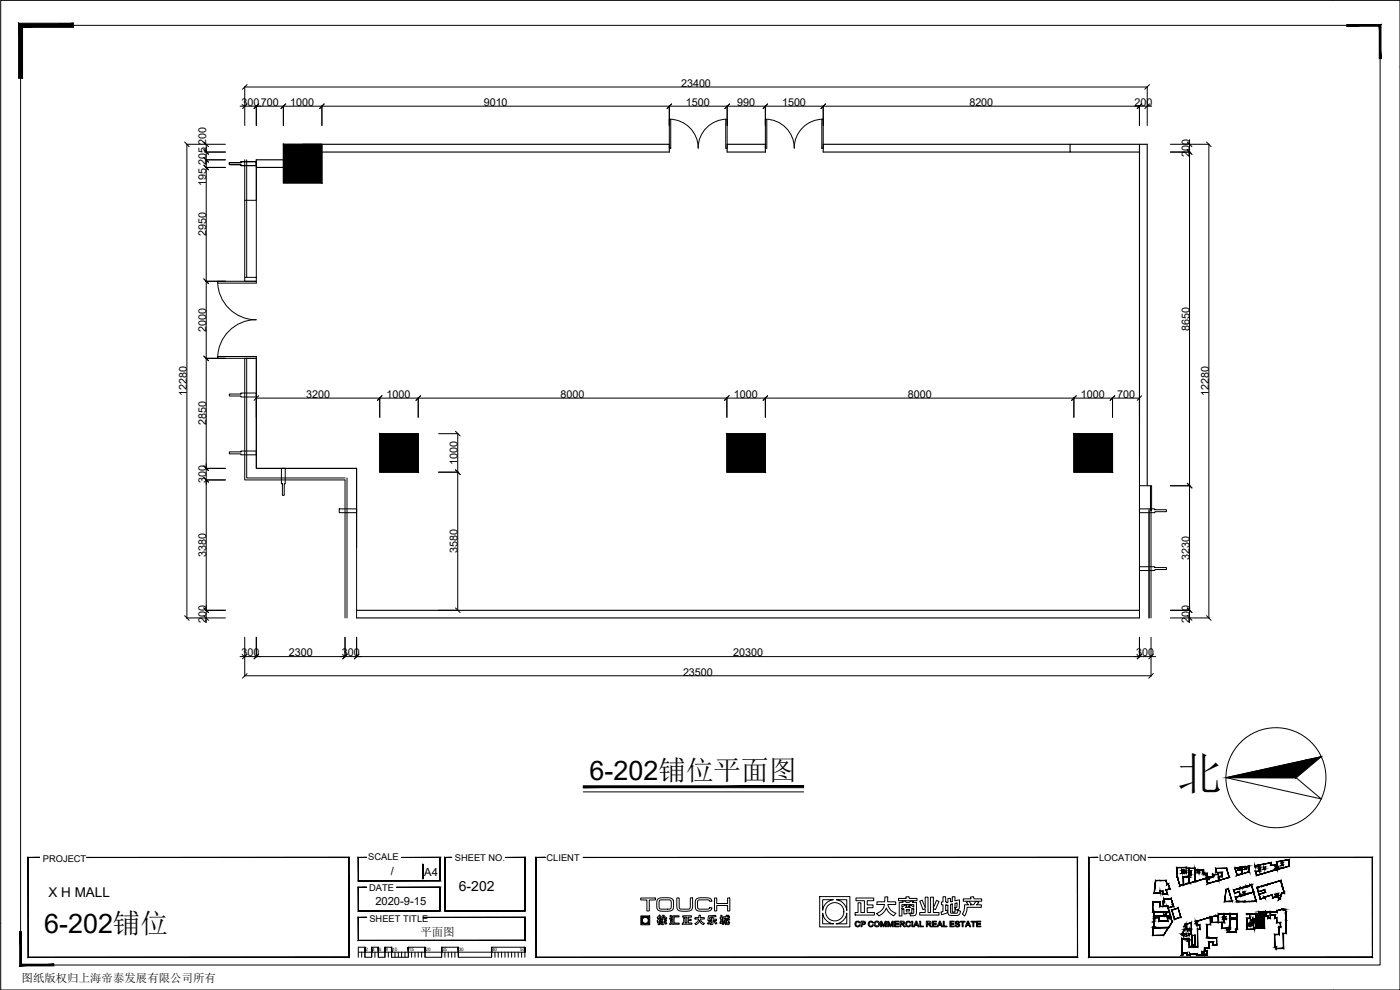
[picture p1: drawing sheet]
<svg xmlns="http://www.w3.org/2000/svg" width="420mm" height="297mm" viewBox="0 0 420 297" stroke-linecap="round" stroke-linejoin="round" font-family="sans-serif">
<defs><g id="words">
<text font-size="13.7" x="353.2" y="236.9">北</text>
<g font-size="8.1">
<text x="177" y="234">6-202铺位平面图</text>
<text x="13.3" y="279.8">6-202铺位</text>
</g>
<text font-size="4.2" x="137.7" y="267.3">6-202</text>
<text font-size="4" x="14.6" y="269.1">X H MALL</text>
<g font-size="3.4">
<text x="117.3" y="262.7">/</text>
<text x="127.3" y="262.7">A4</text>
<text x="112.6" y="271.6">2020-9-15</text>
<text x="126.2" y="280.7">平面图</text>
<text x="6.5" y="294.8">图纸版权归上海帝泰发展有限公司所有</text>
</g>
<g font-size="3.2">
<text x="204.4" y="26">23400</text>
<text x="72.5" y="31.8">300700</text>
<text x="87.1" y="31.8">1000</text>
<text x="145.2" y="31.8">9010</text>
<text x="205.9" y="31.8">1500</text>
<text x="221.3" y="31.8">990</text>
<text x="234.7" y="31.8">1500</text>
<text x="290.9" y="31.8">8200</text>
<text x="340.4" y="31.8">200</text>
<text x="61.8" y="43.4" transform="rotate(-90 61.8 43.4)">200</text>
<text x="357" y="47.1" transform="rotate(-90 357 47.1)">200</text>
<text x="61.8" y="49.5" transform="rotate(-90 61.8 49.5)">205</text>
<text x="61.8" y="55.7" transform="rotate(-90 61.8 55.7)">195</text>
<text x="61.8" y="70.9" transform="rotate(-90 61.8 70.9)">2950</text>
<text x="61.8" y="99.5" transform="rotate(-90 61.8 99.5)">2000</text>
<text x="357" y="99.3" transform="rotate(-90 357 99.3)">8650</text>
<text x="56" y="118.9" transform="rotate(-90 56 118.9)">12280</text>
<text x="91.9" y="119.4">3200</text>
<text x="116" y="119.4">1000</text>
<text x="168.2" y="119.4">8000</text>
<text x="220.2" y="119.4">1000</text>
<text x="272.4" y="119.4">8000</text>
<text x="324.4" y="119.4">1000</text>
<text x="335.2" y="119.4">700</text>
<text x="362.8" y="118.9" transform="rotate(-90 362.8 118.9)">12280</text>
<text x="61.8" y="127.6" transform="rotate(-90 61.8 127.6)">2850</text>
<text x="137.3" y="139.6" transform="rotate(-90 137.3 139.6)">1000</text>
<text x="61.8" y="144.9" transform="rotate(-90 61.8 144.9)">300</text>
<text x="61.8" y="167.1" transform="rotate(-90 61.8 167.1)">3380</text>
<text x="137.3" y="166" transform="rotate(-90 137.3 166)">3580</text>
<text x="357" y="168" transform="rotate(-90 357 168)">3230</text>
<text x="61.8" y="186.9" transform="rotate(-90 61.8 186.9)">200</text>
<text x="357" y="186.9" transform="rotate(-90 357 186.9)">200</text>
<text x="72.5" y="196.9">300</text>
<text x="86.7" y="196.9">2300</text>
<text x="102.6" y="196.9">300</text>
<text x="220" y="196.9">20300</text>
<text x="341" y="196.9">300</text>
<text x="205" y="202.7">23500</text>
</g>
<g font-size="2.8">
<text x="12.9" y="258.6">PROJECT</text>
<text x="110.5" y="258.1">SCALE</text>
<text x="136.5" y="258.4">SHEET NO.</text>
<text x="164" y="258.3">CLIENT</text>
<text x="329.9" y="258.3">LOCATION</text>
<text x="110.8" y="267.3">DATE</text>
<text x="110.9" y="276.6">SHEET TITLE</text>
</g>
<g font-size="1.4">
<text x="109.7" y="285.4">2</text>
<text x="111.7" y="285.4">4</text>
<text x="113.7" y="285.4">6</text>
<text x="115.7" y="285.4">8</text>
<text x="117.7" y="285.4">10</text>
<text x="122.7" y="285.4">15</text>
<text x="127.7" y="285.4">20</text>
<text x="132.7" y="285.4">25</text>
<text x="137.7" y="285.4">30</text>
<text x="147.7" y="285.4">40</text>
<text x="156.1" y="285.5">50</text>
</g>
</g></defs>
<!-- layer: 0 -->
<g fill="none" stroke="#000" stroke-width=".3">
<path d="M.2 .1h420v296.9h-420zM6.2 7.6h408v281.9h-408zM74.2 31.2l-1.4 1.4M74.2 25.4l-1.4 1.4M77.6 31.2l-1.4 1.4M85.7 31.2l-1.4 1.4M97.3 31.2l-1.4 1.4M201.5 31.2l-1.3 1.4M218.9 31.2l-1.3 1.4M230.4 31.2l-1.4 1.4M247.7 31.2l-1.3 1.4M342.6 31.2l-1.3 1.4"/>
<path d="M345 31.2l-1.4 1.4M345 25.4l-1.4 1.4M55.4 42.6l1.4 1.4M61.2 42.6l1.4 1.4M61.2 44.9l1.4 1.4M61.2 47.3l1.4 1.4M61.2 49.6l1.4 1.4M356.3 42.6l1.4 1.4M356.3 44.9l1.4 1.4M362.1 42.6l1.4 1.4M61.2 83.7l1.4 1.4M61.2 106.8l1.4 1.4"/>
<path d="M77.6 118.7l-1.4 1.4M114.6 118.7l-1.3 1.4M126.2 118.7l-1.4 1.4M218.8 118.7l-1.4 1.4M230.4 118.7l-1.4 1.4M323 118.7l-1.4 1.4M334.6 118.7l-1.4 1.4M342.6 118.7l-1.3 1.4M61.2 139.8l1.4 1.4M136.7 129.4l1.4 1.4M61.2 143.3l1.4 1.4M136.7 141l1.4 1.4"/>
<path d="M356.3 145l1.4 1.4M55.4 184.7l1.4 1.4M61.2 182.4l1.4 1.4M61.2 184.7l1.4 1.4M74.2 196.3l-1.4 1.4M77.6 196.3l-1.4 1.4M104.2 196.3l-1.3 1.4M107.7 196.3l-1.4 1.4M136.7 182.4l1.4 1.4M342.6 196.3l-1.3 1.4M346.1 196.3l-1.3 1.4M356.3 182.4l1.4 1.4"/>
<path d="M356.3 184.7l1.4 1.4M362.1 184.7l1.4 1.4M74.2 202.1l-1.4 1.4M346.1 202.1l-1.3 1.4M175 237.6h66.2M368 233.3l21 .1 7.5 6.3zM396.6 227l-28.6 6.3M374.4 260h.1M346.8 264.7h.1M350.8 266.7l.1 .1M351.9 271.9l.1 .1M353.4 262.9l-.1 .1"/>
<path d="M354.4 265.6l-.1 .2M354.8 261.3v.1M355.9 277.4h-.1M356.9 263.1h.1M358.5 264.4l.1 .1M358.7 261l-.1 .1M361.9 263.5l.1 .1M362.4 264.7l-.1 .2M362.7 265l-.1 .1M364.9 274.7h.1M365.7 263h.1M368.6 263.3h.2"/>
<path d="M369.2 270.4l.1 .1M370.6 260.4h.1M370.8 269.4h.2M371.2 275.7l.1 .2M371.2 270.1l-.1 .1M371.5 262.5l-.1 .1M371.6 270.5h-.2M373 270.5h.1M373.4 270.5h-.1M374.3 274.3l.1 .1M374.4 275.5l-.1 .1M374.9 270.5h.1"/>
<path d="M375.8 265.9l-.1 .1M375.8 270.4l.1 .1M376.6 260.1h.1M376.9 270.1l.1 .1M377 274.2h.1M377.3 266.3l.1 .1M377.5 266.2h.1M378.3 269.5l-.1 .1M379.1 265.7l-.1 .1M379.2 265.7l.1 .1M379.9 273.8l.2 .1M380.7 265.2v.2"/>
<path d="M380.9 265.2l.1 .1M384.4 264.7l.2 .1M384.6 264.9l-.1 .1M384.9 266.1l.1 .1M384.9 267.9h.2M385 266.3l-.1 .1M385.1 260.3l-.1 .2M385.2 267.5l.2 .1M107.5 285.7h50v1.5M108.5 285.7v1.5M109.5 285.7v1.5M111.5 285.7v1.5"/>
<path d="M112.5 285.7v1.5M113.5 285.7v1.5M115.5 285.7v1.5M116.5 285.7v1.5M117.5 285.7v1.5M118.5 285.7v1.5M119.5 285.7v1.5M120.5 285.7v1.5M121.5 285.7v1.5M122.6 285.7v1.5M123.5 285.7v1.5M124.5 285.7v1.5"/>
<path d="M125.5 285.7v1.5M126.5 285.7v1.5M127.6 285.7v1.5M132.5 285.7v1.5M133.5 285.7v1.5M134.5 285.7v1.5M135.6 285.7v1.5M136.5 285.7v1.5M137.5 285.7v1.5M147.5 285.7v1.5M148.5 285.7v1.5M149.5 285.7v1.5"/>
<path d="M150.5 285.7v1.5M151.6 285.7v1.5M152.5 285.7v1.5M153.5 285.7v1.5M154.5 285.7v1.5M155.5 285.7v1.5M156.5 285.7v1.5M157.5 284.2h-10v3h-10v-3h-5v3h-4.9v-3h-5v3h-5.1v-3h-2v3h-2v-3h-2v3h-2v-3h-2v3"/>
<circle cx="382.9" cy="233.3" r="15"/>
</g>
<g fill="#000" stroke="#000" stroke-width=".3">
<path d="M355.5 278.9l.2-.1zM355.8 277.4h.1zM361.1 262.1l.2-.1zM374.2 274.4h.2zM376.9 274.2l.1-.1zM377.7 273.6h1.7z"/>
<path d="M413.9 7.9v9.7h.5zM413.9 7.9l.5-.5v10.2zM404.2 7.9h9.7l.5-.5zM404.2 7.4h10.2l-10.2 .5z"/>
<path d="M5.6 7v16.5h1.2zM5.6 7l1.2 1.2v15.3zM5.6 7l1.2 1.2 15.3-1.2zM6.8 8.2l15.3-1.2v1.2z"/>
<path d="M175 235.8v.5l66.2-.5zM175 236.3l66.2-.5v.5z"/>
<path d="M368 233.3l23.8-5.2-2.8 5.3zM391.8 228.1l-2.8 5.3 7.6-6.4z"/>
<path d="M26.1 257.2h78.6zM26.1 257.3l78.6-.1zM104.7 257.2v30.1zM104.6 257.3l.1 30zM8.5 287.3h96.2zM8.5 287.3l96.1-.1zM8.5 257.2v30.1zM8.5 257.2v30zM8.5 257.2h3.4zM8.5 257.3l3.4-.1z"/>
<path d="M120.6 257.2h11.5zM120.6 257.3l11.5-.1zM132 257.3l.1 7zM132 257.3l.1 7zM107.5 264.3h24.6zM107.5 264.3l24.5-.1zM107.5 257.2v7.1zM107.5 257.2l.1 7zM107.5 257.2h2.5zM107.6 257.3l2.4-.1z"/>
<path d="M126.9 259.3v4.4zM126.9 259.3v4.4z"/>
<path d="M151.7 257.2h5.9zM151.7 257.3l5.9-.1zM157.6 257.2v16.1zM157.5 257.3l.1 16zM133.5 273.3h24.1zM133.5 273.3l24-.1zM133.5 257.2v16.1zM133.5 257.2l.1 16zM133.5 257.2h2.1zM133.6 257.3l2-.1z"/>
<path d="M175 257.2h148.4zM175 257.3l148.4-.1zM323.4 257.2v30.1zM323.3 257.3l.1 30zM160.9 287.3h162.5zM160.9 287.3l162.4-.1zM160.9 257.2v30.1zM160.9 257.2l.1 30zM160.9 257.2h2.7zM161 257.3l2.6-.1z"/>
<path d="M344.6 257.2h67.3zM344.6 257.3l67.3-.1zM411.9 257.2v30.1zM411.9 257.3v30zM326.7 287.3h85.2zM326.7 287.3l85.2-.1zM326.7 257.2v30.1zM326.7 257.2l.1 30zM326.7 257.2h2.8zM326.8 257.3l2.7-.1z"/>
<path d="M376.6 259.7l4.9-.9zM376.7 259.8l4.8-1zM381.5 258.8l.1 .8zM381.4 258.9v.8zM381.4 259.7l1.7-.1zM381.4 259.7h1.8zM383.1 258.5l.1 1.2zM383.1 258.5l.1 1.2zM383.1 258.5l3.8-.6zM383.2 258.6l3.7-.7zM386.9 257.9v2.1zM386.8 258l.1 2zM385 260.5l1.9-.5zM385.1 260.3l1.7-.4-1.8 .6z"/>
<path d="M384.6 258.9h.4zM384.7 259l.3-.1zM385 258.9v.8zM384.9 259l.1 .7zM384.6 259.7h.4zM384.6 259.7l.3-.1zM384.6 258.9v.8zM384.6 258.9l.1 .7z"/>
<path d="M5.9 279.6l.5 9.7v-9.7zM5.9 279.6l.5 9.7-.5 .5zM6.4 289.3l-.5 .5 10.3-.5zM5.9 289.8l10.3-.5v.5z"/>
<path d="M119 266.2h13.1zM119 266.3l13.1-.1zM132 266.3l.1 7zM132 266.3l.1 7zM107.5 273.3h24.6zM107.5 273.3l24.5-.1zM107.5 266.2v7.1zM107.5 266.2l.1 7zM107.5 266.2h2.5zM107.6 266.3l2.4-.1z"/>
<path d="M127 275.2h30.6zM127 275.3l30.6-.1zM157.6 275.2v7zM157.5 275.3l.1 6.9zM107.5 282.2h50.1zM107.5 282.2l50-.1zM107.5 275.2v7zM107.5 275.2l.1 6.9zM107.5 275.2h2.5zM107.6 275.3l2.4-.1z"/>
<path d="M346 270.6h2.1zM346.1 270.7l2-.1zM348.1 270.6v1.3zM348 270.7v1.3zM348.1 271.9l-.1 .1 2.5-.1zM348 272l2.5-.1zM350.5 271.9l.4 1.7zM350.4 272l.5 1.6zM345.9 273.6h5zM345.9 273.6l4.9-.1zM345.9 271.7v1.9zM345.9 271.7l.1 1.8zM346 270.6v1.1zM346 270.6v1.1z"/>
<path d="M346.2 275.6h.1zM346.2 275.7h.3zM346.3 275.4l.2 .3zM346.3 275.4l.2 .3zM346.3 275.3l.2 .1zM346.3 275.3l.2 .1zM346.3 275.3h1.5zM346.5 275.4l1.3-.1zM347.8 275.3v1zM347.7 275.4v1zM347.8 276.3l-.1 .1 2.7-.1zM347.7 276.4h2.8zM350.4 275.3l.1 1.1zM350.4 275.3l.1 1.1zM350.4 275.3h.8zM350.5 275.4l.7-.1zM351.2 275.3h.1zM351.2 275.4l.1-.1zM351.4 275.2l-.1 .2zM351.4 275.2l.4 1.5zM351.4 275.4l.4 1.3zM351.7 276.7l-1 1.7zM351.7 276.7l-1 1.7zM346.3 278.4h4.4zM346.4 278.2h4.3l-4.4 .2zM346.3 276.5v1.9zM346.3 276.5l.1 1.7zM346.2 276.5h.2zM346.2 276.5h.2zM346.2 275.6v.9zM346.2 275.6v.9z"/>
<path d="M346.8 264.1l-.1 .6zM346.8 264.1v.6z"/>
<path d="M346.8 264.1h1.3zM346.9 264.2l1.2-.1zM348.1 264.1h1.9zM348.1 264.2l1.9-.1zM350 264.1l.3 1.2zM349.9 264.2l.3 1.3zM350.3 265.3l-.1 .2 .5-.3zM350.2 265.5l.5-.3zM350.7 265.2l.4 1.5zM350.6 265.3l.5 1.4zM351 266.6l-.1 .2 .2-.1zM350.7 266.7l.3-.1z"/>
<path d="M349.3 270.2v.5zM349.3 270.2v.5zM349.4 270l.1 .3zM349.5 269.9v.4zM349.3 270l.2-.1zM349.3 269.9v.1zM349.3 269.7v.3zM349.3 269.7v.2zM349.3 269.7h1.4zM349.3 269.8h1.4zM350.8 269.7l-.1 .1zM350.8 269.7l.7-.2zM350.9 269.8l.6-.3zM351.5 269.5l.6 2.1zM351.5 269.6l.6 2zM352 271.6h.1zM352 271.6l.2 .3zM352 271.6l.2 .3zM351.9 271.9h.1z"/>
<path d="M350.6 278.4l-1.4 2.3 1.6-2.4zM350.6 278.4l-1.4 2.3zM346 280.7h3.2zM346 280.7l3.1-.1zM346 278.2v2.5zM346 278.2l.1 2.4zM346 278.2h.4zM346.1 278.2h.3zM346.3 278.2v.2zM346.4 278.3l-.1 .1 4.5-.1zM346.3 278.4l4.5-.1z"/>
<path d="M350.1 267.1l.8-.3zM349.9 267l.9-.2zM349.9 267l.5 1.3zM349.9 267l.5 1.3zM348.9 268.3h1.5zM349 268.2h1.3l-1.4 .1zM348.9 267.5v.8zM349 267.4v.8zM348.3 267.5l.7-.1zM348.2 267.4h.8zM348.2 267.4l.1 .6zM348.2 267.4l.1 .6zM346.3 268h2zM346.3 268l1.9-.2zM346.7 264.7l-.4 3.3zM346.7 264.7l-.2 3.1z"/>
<path d="M350.9 273.6l.4 1.3zM350.9 273.7l.4 1.2zM351.2 274.8l-.1 .1h.2zM349.9 274.9h1.2zM349.9 274.9l1.2-.1zM349.9 274.4v.5zM350.1 274.3v.5zM349.4 274.4l.7-.1zM349.3 274.3h.8zM349.3 274.3l.1 .6zM349.3 274.3l.1 .6zM346.2 274.9h3.2zM346.2 274.9l3.1-.1zM346.2 273.8v1.1zM346.2 273.8l.1 1zM346.2 273.6l.1 .2zM346.2 273.6l.1 .2zM346.3 273.6h4.6zM346.3 273.7l4.6-.1z"/>
<path d="M351.6 273l2-.6zM351.7 273.1l1.9-.7zM353.6 272.4l.8 2.8zM353.6 272.5l.8 2.7zM352.4 275.9l2-.7zM352.5 275.7l1.8-.5-1.9 .7zM351.6 273l.8 2.9zM351.6 273l.9 2.7z"/>
<path d="M350.6 272.4l1.4-.4zM350.6 272.3l1.3-.3zM350.4 272l.2 .4zM350.5 271.9l.1 .4zM349.1 272l1.4-.1zM349.2 271.9h1.3l-1.4 .1zM349.1 270.6v1.4zM349.1 270.6l.1 1.3zM349.1 270.6h.2zM349.2 270.7h.1z"/>
<path d="M353.2 260.3v2.7zM353.2 260.3l.2 2.6zM353.2 260.3h2.9zM353.4 260.3h2.7z"/>
<path d="M354.1 265.8l.3-.2zM354.1 265.7l.3-.1zM353.3 263.1l.8 2.7zM353.3 263.1l.8 2.6zM353.3 263l.1 .1zM353.3 263h.1z"/>
<path d="M354.8 261.1v.3zM354.8 261.1v.2zM354.8 261.1h.4zM354.8 261.1h.4zM355.1 261.1l.1 .8zM355.1 261.1l.1 .8z"/>
<path d="M355.1 263.1h1.7zM355.2 263.2l1.6-.1z"/>
<path d="M354.3 265.8l.9-.3zM354.4 265.6l.7-.1-.8 .3z"/>
<path d="M354.8 262h.4zM354.8 262l.3-.1zM354.8 261.4v.6zM354.9 261.3v.6z"/>
<path d="M355.4 261.4h.6zM355.5 261.5l.5-.1zM356 261.4v.5zM355.9 261.5l.1 .4zM355.4 261.9h.6zM355.4 261.9l.5-.1zM355.4 261.4v.5zM355.4 261.4l.1 .4z"/>
<path d="M355.7 278.8h.3zM355.7 278.9h.3zM356.1 278.6l-.1 .3zM356.1 278.6l-.1 .3zM356.1 278.6h.9zM356.2 278.7l.8-.1zM356.8 278.7l.2 .1zM356.8 278.7v.2zM356.8 278.9l.7-.1zM356.8 278.9h.8zM357.5 276.9l.1 2zM357.6 276.8v2.1zM355.9 277.4l1.7-.6zM355.8 277.3l1.8-.5z"/>
<path d="M355.8 277.4h.1zM355.7 277.4l-.2 .5zM355.7 277.4l-.4 .5zM355.3 277.9l.8 .3zM355.3 277.9l.8 .3zM355.9 278.3l-.2 .5zM355.9 278.3l-.4 .6z"/>
<path d="M356.1 260.3v.2zM356 260.3v.3zM356.1 260.5h.9zM356 260.6l1-.1zM356.8 260.6l.2 2.4v-2.5zM356.8 260.6l.2 2.4z"/>
<path d="M356.9 260.5h1.7zM357 260.6l1.6-.1zM358.6 260.5v.5zM358.6 260.6v.5z"/>
<path d="M356.9 261.3h.6zM357 261.4l.5-.1zM357.3 261.4l.2 1.3v-1.4zM357.3 261.4l.2 1.3zM356.9 262.7h.6zM356.9 262.7l.4-.2zM356.9 261.3v1.4zM356.9 261.3l.1 1.2z"/>
<path d="M355.2 263.1l1.7-.1zM355.1 263h1.8zM355.1 263l.1 2.5zM355.1 263l.1 2.5z"/>
<path d="M356.8 263.2l.2 1.7v-1.8zM356.8 263.2l.2 1.7zM356.8 264.9l.2 .1zM356.8 264.9l.2 .1zM355.1 265.5l1.9-.5zM355.2 265.4l1.7-.4-1.8 .5zM355.1 263.2v2.3zM355.1 263.2l.1 2.2z"/>
<path d="M357.6 278.8v1.4zM357.5 278.9l.1 1.3zM356.9 280.2h.7zM356.7 280.1h.8zM356.7 280.1l.2 .6zM356.7 280.1l.2 .6zM356 280.7h.9zM356 280.7h.7zM356 280.2v.5zM356 280.2l.2-.1v.6zM355.3 280.2l.9-.1zM355.1 280.1h1.1zM355.1 280.1l.2 .5zM355.1 280.1l.2 .5zM355.1 280.5v.3zM355.1 280.5v.3zM354.6 280.4l.5 .4zM354.6 280.4l.5 .2zM354.6 280.2v.2zM354.6 280.2l.2 .2zM355.6 278.8l-1 1.4zM355.6 278.8l-.8 1.5zM355.6 278.8h.8zM355.6 278.9l.8-.1zM356.4 278.8v.3zM356.4 278.9v.4zM356.4 279.1v.2l.6-.2zM356.4 279.3h.8zM357 278.8l.2 .5zM357 278.8l.2 .5zM357 278.8h.6zM357.2 278.9l.4-.1z"/>
<path d="M356.9 265l1.7-.4zM357 264.9l1.5-.4-1.6 .5zM356.9 264.9v.1zM356.9 263.3l.1 1.6zM356.9 263.3l.1 1.6zM356.9 263.2l.1 .1zM356.9 263.2l.1 .1zM356.9 263l.1 .1zM356.9 263l.1 .1zM356.9 260.5l.1 2.5zM356.9 260.5l.1 2.5z"/>
<path d="M358.6 264.3l.2 .1zM358.6 264.3l.2 .1zM358.6 261l.1 3.3zM358.6 261l.1 3.3zM358.6 261h2.5zM358.7 261.1l2.4-.1zM361.1 261v1zM361.1 261.1v1z"/>
<path d="M358.7 261v3.5zM358.6 261.1l.1 3.4zM358.5 264.4l.1 .1z"/>
<path d="M359.5 261.3h.4zM359.6 261.4l.3-.1zM359.8 261.4l.1 .4v-.5zM359.8 261.4l.1 .4zM359.5 261.8h.4zM359.5 261.8l.3-.1zM359.5 261.3v.5zM359.5 261.3l.1 .4z"/>
<path d="M361.3 262v.3zM361.2 262.1v.3zM361.2 262.4l.5-.1zM361.2 262.4h.5zM361.7 262v.4zM361.7 262v.4zM361.7 262h.5zM361.7 262.1l.5-.1zM362.2 262.1v1.4zM362.2 262.1v1.4zM362.2 263.4l-.2 .2zM361.9 263.5l.3-.1z"/>
<path d="M358.7 264.5l3.3-.9zM358.7 264.4l3.2-.9z"/>
<path d="M362 264l.3 .9zM362 264l.4 .8zM362 264l.7-.2zM362.2 264.1l.6-.2zM362.7 263.1l.1 .8zM362.7 263.1l.1 .8zM362.7 263.1h1.2zM362.8 263.2h1.2zM363.9 262.5l.1 .7zM363.9 262.5l.1 .7zM363.9 262.5h.2zM364 262.6h.2zM364.1 262.4l.1 .2zM364.1 262.4l.1 .2zM364.1 262.4h1.3zM364.2 262.5h1.3zM365.4 261.8l.1 .7zM365.4 261.8l.1 .7zM365.4 261.8h1.3zM365.5 261.9l1.2-.1zM366.6 261.9l.1 1.1v-1.2zM366.6 261.9l.1 1.1zM365.7 263h1zM365.7 262.9h.9z"/>
<path d="M362.4 265.1l.2-.1zM362.5 265l-.1 .1zM362.3 264.9l.1 .2zM362.4 264.7l.1 .3z"/>
<path d="M364.9 274.7h.8zM364.9 274.8l.8-.1zM365.7 274.7v2.1zM365.6 274.8l.1 2z"/>
<path d="M365.6 274.2v2.6zM365.6 274.2l.1 2.5zM365.6 274.2h1.9zM365.7 274.3l1.8-.1zM367.5 274.2v1zM367.3 274.3l.2 .9zM367 275.2h.5zM366.9 275.1h.4zM366.9 275.1l.1 .7zM366.9 275.1v.8zM367 275.8h.5zM366.9 275.9l.6-.1zM367.3 275.9l.2 .9v-1zM367.3 275.9l.2 .9zM365.6 276.8h1.9zM365.6 276.8l1.7-.1z"/>
<path d="M363.7 276.8h2zM363.7 276.8l1.9-.1zM363.7 275v1.8zM363.7 275l.1 1.7zM363.7 275l1.2-.3zM363.8 275.1l1.1-.4z"/>
<path d="M365.7 263h1zM365.7 263.1l1-.1z"/>
<path d="M365.6 263l.2 1.2zM365.6 263l.2 1.2zM362.6 265.1l3.2-.9zM362.7 265l2.9-.9-3 1z"/>
<path d="M366.6 261.8l.1 1.2zM366.6 261.8l.1-.1v1.3zM364.9 261.8l1.8-.1zM364.9 261.8l1.8-.1zM364.9 260.5v1.3zM364.9 260.5l.1 1.2zM364.9 260.5h3.3zM365 260.6l3.2-.1zM368.2 260.5l.7 2.8zM368.1 260.6l.8 2.7zM368.6 263.3l.2-.1z"/>
<path d="M367.4 274.2h1.8zM367.5 274.3l1.7-.1zM369.2 274.2v4.4zM369.1 274.3l.1 4.3zM366.7 278.6h2.5zM366.7 278.6l2.4-.1zM366.7 276.8v1.8zM366.7 276.8l.1 1.7zM366.7 276.8h.7zM366.8 276.8h.7zM367.4 275.8l.1 1zM367.4 275.8l.1 1zM367.4 275.8h.4zM367.5 275.9h.4zM367.8 275.2l.1 .7zM367.8 275.2l.1 .7zM367.4 275.2l.5-.1zM367.4 275.2l.5-.1zM367.4 274.2v1zM367.4 274.2l.1 .9z"/>
<path d="M368.7 266.6l1.1 3.9zM368.6 266.8l1.2 3.7zM369.3 270.5h.5zM369.2 270.4h.5z"/>
<path d="M365.7 264.2l3.1-.9zM365.7 264.2l2.9-.9zM365.7 263.6v.6zM365.7 263.6l.1 .5zM365.7 263.4l.1 .2zM365.7 263.4l.1 .2zM365.7 263l.1 .4zM365.7 263l.1 .4z"/>
<path d="M367.5 270.5h1.8zM367.6 270.4h1.6l-1.7 .1zM367.9 266.9l-.4 3.6zM367.9 266.9l-.3 3.5zM367.9 266.9l.8-.3zM368 266.9l.7-.3z"/>
<path d="M369.6 275.3l.1 .4zM369.6 275.3v.5zM369.7 275.7h1zM369.6 275.8h1.2zM370.7 275.4l.1 .4zM370.7 275.4l.1 .4zM369.7 275.4l1.1-.1zM369.6 275.3h1.2z"/>
<path d="M370.6 260.4l2.1-.3zM370.7 260.5l2-.4z"/>
<path d="M370.8 269.2l.2 .2zM370.8 269.2l.2 .2zM370.8 269.2l1.4-.4zM370.9 269.2l1.3-.3zM372.2 268.8l.2-.1zM372.4 268.7l-.2 .2zM372.4 268.7l.2-.1zM372.6 268.6l-.1 .2zM372.6 268.6l.7-.1zM372.7 268.8l.6-.3zM373.3 268.5l.4-.2zM373.4 268.5l.3-.2zM373.7 268.3h.4zM373.7 268.5l.4-.2zM374.1 268.3l2.2-.7zM374.1 268.3l2.2-.7zM376.3 267.6l.7 2.6zM376.2 267.7l.8 2.5z"/>
<path d="M370.8 269.4l.3 .8zM370.8 269.4l.3 .7z"/>
<path d="M371.3 274.2v1.7zM371.2 274.3l.1 1.6z"/>
<path d="M371.1 275.7l.2 3.2zM371.1 275.7l.2 3.2zM371 278.9h.3zM370.9 278.8h.2zM370.9 278.8l.1 .9zM370.9 278.8l.1 .9zM368.3 279.7h2.7zM368.3 279.7l2.6-.1zM368.3 278.9v.8zM368.3 278.9l.1 .7zM368.3 278.9h.4zM368.4 279h.5zM368.7 278.5l.2 .5zM368.7 278.5l.2 .5zM368.7 278.5h.4zM368.9 278.6h.3zM369.1 277l.1 1.6zM369.1 277l.1 1.6zM369.1 276.5l.1 .5zM369.1 276.5l.1 .5zM369.1 276l.1 .5zM369.1 276l.1 .5zM369.1 275.1l.1 .9zM369.1 275.1l.1 .9zM369.1 274.2l.1 .9zM369.1 274.2l.1 .9zM369.1 274.2h2.2zM369.2 274.3l2.1-.1z"/>
<path d="M371.2 262.7l.3-.2zM371.3 262.5h.2l-.3 .2zM370.6 260.5l.6 2.2zM370.6 260.5l.7 2z"/>
<path d="M371.2 270.5l.4-.1zM371.3 270.4h.3l-.4 .1zM371.1 270.2l.1 .3zM371.2 270.1l.1 .3z"/>
<path d="M371.5 260.3l.1 .6zM371.5 260.3v.7zM371.6 260.9h.5zM371.5 261h.7zM372.1 260.3l.1 .7zM372.2 260.2v.8z"/>
<path d="M371.5 260.4l.6-.2zM371.5 260.3l.6-.1z"/>
<path d="M372.2 266.4l-.1 .2zM372.2 266.5l.3-.1zM372.2 266.6l.4-.1zM372.4 266.3l.2 .2zM372.4 266.3l.2 .2zM372.4 266.3l.9-.2zM372.6 266.4l.7-.3zM373.3 266.1v.1zM373.3 266.2l.9-.2zM373.3 266.3l1-.2zM374.1 265.9l.2 .2zM374.1 265.9l.2 .2zM374.1 265.9l.9-.3zM374.3 265.9l.7-.3zM375 265.7l-.1 .1 .4-.2zM374.9 265.8l.6-.1zM375.3 265.5l.2 .2zM375.3 265.5l.2 .2zM375.3 265.5h.3zM375.4 265.6l.2-.1zM375.6 265.5l.1 .4zM375.5 265.6l.2 .5z"/>
<path d="M372.6 260.3l.1 2v-2.2zM372.6 260.3l.1 2zM371.4 262.7l1.3-.4zM371.5 262.5l1.1-.3-1.2 .5z"/>
<path d="M372.7 262.2l-.1 .1 2.2-.7zM372.6 262.3l2.3-.7zM374.8 261.4l.1 .2zM374.8 261.4l.1 .2zM374.8 260l.1 1.4zM374.9 259.9v1.5zM374.4 260.1l.5-.2zM374.4 260l.5-.1-.5 .2z"/>
<path d="M373.1 267.7l.4-.1zM373.2 267.8l.3-.2zM373.5 267.6l.3 .7zM373.5 267.7l.3 .6zM373.3 268.5l.5-.2zM373.4 268.4l.2-.1-.3 .2zM373.1 267.7l.2 .8zM373.1 267.7l.3 .7z"/>
<path d="M371.4 270.6h1.7zM371.4 270.6l1.6-.1z"/>
<path d="M373.1 270.5l.3-.1zM373 270.4h.4z"/>
<path d="M374.2 274.1v.3zM374.2 274.1l.1 .2zM374.2 274.1h2.7zM374.3 274.2l2.6-.1z"/>
<path d="M374.1 260.1l.3-.2zM374 260l.4-.1zM374 260l.1 .8zM374 260l.1 .8zM373.5 260.8h.6zM373.5 260.7h.5l-.5 .1zM373.5 260.2v.6zM373.5 260v.7zM372.7 260.3l.8-.3zM372.6 260.2l.9-.2zM372.6 260.2l.1 2zM372.6 260.2v2.1z"/>
<path d="M374.4 275.5l-.1 .1 .7-.1zM374.3 275.6h.8zM375 274.3l.1 1.3zM375 274.3h.1v1.3zM374.4 274.3h.7zM374.3 274.3h.8z"/>
<path d="M373.3 270.6h1.6zM373.3 270.6l1.6-.1z"/>
<path d="M375.5 275.9h.6zM375.6 276h.6zM376.1 275.7l.1 .3zM376.1 275.7l.1 .3zM376.1 275.7h.4zM376.2 275.9l.3-.2zM376.5 275.7v.7zM376.3 275.9l.2 .5zM376.3 276.3l-.1 .1h.3zM376.1 276.3h.2zM376.1 276.3l.1 .4zM376.1 276.3l.1 .4zM375.5 276.7h.7zM375.5 276.7l.6-.1zM375.5 275.9v.8zM375.5 275.9l.1 .7z"/>
<path d="M375.8 265.9l.5 1.8zM375.7 266l.6 1.7zM374.7 268.1l1.6-.4zM374.6 268l1.5-.4zM374.1 268.3l.6-.2zM374.1 268.2l.5-.2zM373.5 268.5l.6-.3zM373.4 268.4l.7-.2zM373.2 268.5l.2-.1zM373.2 268.5l.2-.1zM372.2 268.8l1-.3zM372.3 268.7l.9-.2zM371.9 267.6l.3 1.2zM371.9 267.5l.4 1.2zM370.5 268l1.4-.5zM370.5 267.9l1.4-.4zM370.2 267l.3 1zM370.2 267l.3 .9zM370.2 267l2-.6zM370.3 267.1l1.9-.7z"/>
<path d="M374.9 270.5h1zM374.9 270.4h.9z"/>
<path d="M376.1 277.1l.1 .7zM376.2 277v.8zM375.3 277.1l.9-.1zM375.2 277h1zM375.2 277l.1 .5zM375.2 277l.1 .5zM374.9 277.5h.4zM374.8 277.4h.4zM374.8 277.4l.1 .2zM374.8 277.4v.3zM374.9 277.6l-.1 .1 .5-.1zM374.8 277.7l.5-.1zM375.2 277.7l.1-.1zM375.2 277.8l.9-.1zM375.2 277.8h1z"/>
<path d="M376.6 259.7l.1 .4zM376.6 259.7l.1 .4z"/>
<path d="M376.9 274.1h.8zM377 274.2h.8zM377.7 273.6l.1 .6zM377.7 273.6l.1 .6zM377.7 273.6h1.7zM377.8 273.7l1.6-.1zM379.4 273.6v.4zM379.3 273.7v.4zM379.3 274.1l.2-.1zM379.3 274.1l.2-.1zM379.4 274.1l.1 4.4v-4.5zM379.4 274.1l.1 4.4zM378.3 278.5h1.2zM378.3 278.4h1.1zM378.2 278.5l.1-.1zM378 278.5l.2-.1zM378 278.4h.2zM377.8 278.5l.2-.1zM376.9 278.5l.9-.1zM376.9 278.5l.9-.1zM376.9 274.1v4.4zM376.9 274.1l.1 4.3z"/>
<path d="M376.8 270.2l.2 .3zM376.8 270.2l.2 .3zM375.9 270.5h1.1zM375.8 270.4l1.1-.1z"/>
<path d="M376.9 274.2l.1 4.3zM376.9 274.2l.1 4.3zM376.5 278.5h.5zM376.3 278.4h.6zM376.3 278.4l.2 .5zM376.3 278.4l.2 .5zM374.2 278.9h2.3zM374.2 278.9l2.1-.1zM374.2 275.5v3.4zM374.2 275.5l.1 3.3zM374.2 275.5h.2z"/>
<path d="M377.2 266.3l.5 1.2zM377.2 266.3l.4 1.3zM377.7 267.5l1.9-.6zM377.6 267.6l2-.7zM379.6 266.9l.2 .9zM379.5 267.1l.3 .7zM377.9 268.3l1.9-.5zM377.8 268.3l1.8-.6zM377.8 268.3l.4 1.2zM377.8 268.3l.4 1.3z"/>
<path d="M377.5 266.2l-.1 .1h.3zM377.3 266.3l.2-.1zM377.3 266.3l.1 .1zM377.3 266.3l.1 .1z"/>
<path d="M378.3 269.5l-.1 .1zM378.3 269.6l-.1 .2 1.2-.4zM378.2 269.8l1.4-.4zM379.3 269.1l.3 .3zM379.3 269.1l.3 .3zM379.3 269.1l2.5-.6zM379.5 269.2l2.3-.7zM381.8 268.5l.3 .8zM381.7 268.6l.3 .8zM382.1 269.3l-.1 .1 .9-.3zM382 269.4l1-.3zM382.7 268.4l.3 .7zM382.7 268.4l.3 .7zM382.7 268.4l.7-.2zM382.8 268.5l.6-.3zM383.4 268.2l-.1 .1zM383.4 268.3l-.1 .1zM383.3 268.4l.2-.1zM383.5 268.3v.2zM383.4 268.4l.1 .1zM383.2 268.6l.3-.1zM383.1 268.5l.3-.1zM383.1 268.5l.2 .4zM383.1 268.5l.1 .6zM383.3 268.9l-.1 .2 .5-.3zM383.2 269.1l.5-.3zM383.7 268.8l.2 1zM383.6 269l.2 .9zM383.9 269.8l-.1 .1zM383.8 269.9l.3-.1zM384.6 268l-.5 1.8zM384.6 268l-.5 1.8zM384.6 268l.4-.1zM384.7 268h.4z"/>
<path d="M377.6 266.2l1.5-.5zM377.5 266.1l1.6-.4z"/>
<path d="M379.3 260.2h.4zM379.4 260.3l.3-.1zM379.7 260.2v.6zM379.6 260.3l.1 .5zM379.3 260.8h.4zM379.3 260.8l.3-.1zM379.3 260.2v.6zM379.3 260.2l.1 .5z"/>
<path d="M379 265.9l.3-.1zM379.1 265.8l-.1 .1z"/>
<path d="M377.7 273.6l1.7 .4v-.4zM377.7 273.6l1.7 .4h-1.7z"/>
<path d="M377.7 274l1.8 .2-.1-.2zM377.7 274l1.8 .2h-1.8z"/>
<path d="M377 274.2l2.5 4.2v-4.2zM377 274.2l2.5 4.2h-2.5z"/>
<path d="M379.9 273.8l.1 1.1zM379.9 273.8v1.1zM380 274.9h.6zM379.9 274.9h.7zM380.5 274.9l.1 .5zM380.5 274.9v.7zM380.6 275.4l-.1 .2 .7-.2zM380.5 275.6h.8zM381.2 273.7l.1 1.9zM381.3 273.6v2zM380.1 273.7l1.2-.1zM380 273.6h1.3zM380 273.6l.1 .3zM380 273.6l.1 .3z"/>
<path d="M379.3 265.8l1.4-.6zM379.2 265.7l1.5-.5z"/>
<path d="M380.7 265.4l.3-.1zM380.7 265.2v.2z"/>
<path d="M384.3 264.3l.3 .5zM384.4 264.1l.2 .7zM381 265.2l3.4-1.1zM380.9 265.2l3.5-1.1z"/>
<path d="M384.4 264.7l.1 .3zM384.4 264.7l.2 .2z"/>
<path d="M384.6 265l.4 1.2zM384.6 264.9l.4 1.3z"/>
<path d="M384.8 266.1l.1 .3zM384.8 266.1l.2 .2z"/>
<path d="M384.9 267.8l.4-.1zM385.1 267.9l.3-.1zM385.2 267.5l.2 .3zM385.2 267.5l.2 .3z"/>
<path d="M384.9 260.5l.2-.2zM384.8 260.4l.3-.1zM383.1 261l1.8-.5zM383.1 261l1.7-.6zM383.1 260.4v.6zM383.1 260.4l.1 .4zM383.1 260.4h.4zM383.2 260.5h.5zM383.5 260.1l.2 .4zM383.5 260.1l.2-.1v.5zM382.8 260.1l.9-.1zM382.7 260h1zM382.7 260l.1 .6zM382.7 260v.7zM382.8 260.6l-.1 .1 .5-.1zM382.7 260.7l.5-.1zM383.2 260.6v.4zM383.1 260.7l.1 .3zM377.1 262.7l6.1-1.7zM377.1 262.6l6-1.7-6 1.8zM376.7 261.4l.4 1.3zM376.7 261.4l.4 1.2zM376.7 261.4h1.2zM376.9 261.5h1.1zM377.9 261.2l.1 .3zM377.9 261.2l.1 .3zM377.9 260.7l.1 .5zM377.9 260.7l.1 .5zM377.9 260.7l.1 .1zM378 260.8h.2zM378.2 260.5v.3zM378.2 260.5v.3zM378.2 260.3v.2zM378.2 260.3v.2zM377.9 260.3h.3zM377.9 260.3h.3zM377.9 259.9v.4zM377.9 259.9l.1-.1v.5zM376.6 260.1l1.4-.3zM376.6 260l1.4-.2z"/>
<path d="M384.9 266.4l.5 1.2zM385 266.3l.4 1.3z"/>
<path d="M385.9 273.7l.1-.2zM386 273.5l-.1 .2zM385.7 273l.2 .7zM385.8 272.9l.2 .6zM385.2 273l.6-.1zM385.3 272.9h.5l-.6 .1zM384.7 272.9l.6-.1zM384.7 272.8h.6zM383.2 273.3l1.5-.5zM383.2 273.2l1.5-.4zM383.2 273.2v.5zM383.2 273.2v.5zM381.3 273.7h1.9zM381.3 273.6h1.9zM381.3 273.6v.8zM381.3 273.6v.9zM381.3 274.4h1.4zM381.3 274.5l1.4-.1zM382.6 274.5l.1 .9v-1zM382.6 274.5v1.1zM382.7 275.4l-.1 .2 .6-.2zM382.6 275.6l.6-.2zM383.2 275.4v1.4zM383.1 275.6v1.2zM383.2 276.8h1.1zM383.1 276.8h1.2zM384.2 276.8l.1 1.4v-1.4zM384.2 276.8l.1 1.4zM383.9 278.2h.4zM383.8 278.1h.4zM383.8 278.1l.1 2.3zM383.8 278.1l.1 2.3zM382.6 280.4h1.3zM382.5 280.3h1.3zM382.5 280.3l.1 3.7zM382.5 280.3v3.8zM382.5 284.1l.4-.1zM382.5 284.1l.4-.1zM382.8 284.1l.1 .4v-.5zM382.8 284.1v.5zM382.8 284.6l2.3-.1zM382.8 284.6h2.4zM385.1 280l.1 4.6zM385.1 280l.1 4.6zM385.1 280h.9zM385.2 280.1h.8zM386 276.2v3.9zM386 276.2v3.9zM386 273.6v2.5zM386 273.6v2.5z"/>
<path d="M109.5 284.2l.1 1.5zM109.5 284.2l.1 1.5z"/>
<path d="M111.5 284.2l.1 1.5zM111.5 284.2l.1 1.5z"/>
<path d="M113.5 284.2l.1 1.5zM113.5 284.2l.1 1.5z"/>
<path d="M115.5 284.2l.1 1.5zM115.5 284.2l.1 1.5z"/>
<path d="M117.5 284.2l.1 1.5zM117.5 284.2l.1 1.5z"/>
<path d="M122.5 284.2l.1 1.5zM122.5 284.2l.1 1.5z"/>
<path d="M127.5 284.2l.1 1.5zM127.5 284.2l.1 1.5z"/>
<path d="M132.5 284.2l.1 1.5zM132.5 284.2l.1 1.5z"/>
<path d="M137.5 284.2l.1 1.5zM137.5 284.2l.1 1.5z"/>
<path d="M147.5 284.2l.1 1.5zM147.5 284.2l.1 1.5z"/>
<path d="M157.5 284.2l.1 1.5zM157.5 284.2l.1 1.5z"/>
<path d="M354.7 281.7l.1 .1zM354.7 281.7l.1 .1zM354.7 281.7h2.3zM354.8 281.8l2.2-.1zM357 281.7v.4zM356.9 281.8l.1 .3zM356.5 282.1h.5zM356.4 282h.5zM356.4 282l.1 .3zM356.4 282v.4zM356.4 282.4l.6-.1zM356.4 282.4l.6-.1zM357 282.3v1.7zM356.9 282.4v1.8zM357 284l-.1 .2 2.5-.2zM356.9 284.2h2.6zM359.4 278.8l.1 5.4zM359.4 278.8l.1 5.4zM359.4 278.8h.6zM359.5 278.9h.6zM360 277.6l.1 1.3zM360.1 277.5v1.4zM359.2 277.6l.9-.1zM359.3 277.5h.8l-.9 .1zM359.2 277.1v.5zM359.2 277.1l.1 .4zM358.7 277.1l.6-.1zM358.7 277.1l.6-.1zM358.7 276.5v.6zM358.7 276.5l.2 .5zM358.7 276.5l4.5-1.3zM358.9 276.5l4.3-1.3zM363.2 275.2l.1 .2zM363.2 275.3l.1 .1zM363.2 275.4l.1 2zM363.2 275.4l.1 2zM362.2 277.4h1.1zM362.1 277.4h1.1zM362.1 277.4l.1 3.8zM362.1 277.4v3.9zM362.1 281.3l.6-.1zM362.1 281.3l.6-.1zM362.7 281.4h2.5zM362.6 281.5l2.6-.1zM365.2 281.4v2.1zM365.1 281.5l.1 2zM364 283.5h1.2zM364 283.5l1.1-.1zM364 282.6v.9zM364 282.6l.2-.1v.9zM362.9 282.6l1.3-.1zM362.8 282.5h1.4zM362.8 282.5l.1 2zM362.8 282.5l.1 2zM361.6 284.5h1.3zM361.5 284.4h1.3zM361.5 284.4l.1 .8zM361.5 284.4v1zM361.6 285.2l-.1 .2 .7-.2zM361.5 285.4l.7-.2zM362.2 285.2v1.3zM362.1 285.4l.1 1.1zM359.2 286.5h3zM359.2 286.5h2.9zM359.2 286.4v.1zM359.2 286.2v.3zM357.2 286.4l2-.2zM357.1 286.2h2.1zM357.1 286.2l.1 .3zM357.1 286.2l.1 .3zM356.2 286.5h1zM356.2 286.5l.9-.1zM356.2 285.9v.6zM356.3 285.8v.6zM355 285.9l1.3-.1zM354.8 285.8h1.5zM354.8 285.8l.2 .7zM354.8 285.8l.2 .7zM354.7 286.5h.3zM354.7 286.5l.1-.1zM354.7 281.8v4.7zM354.7 281.8l.1 4.6z"/>
<path d="M357.7 280.6h.9zM357.8 280.7l.8-.1zM358.6 280.6v2.9zM358.5 280.7l.1 2.8zM357.7 283.5h.9zM357.7 283.5l.8-.1zM357.7 280.6v2.9zM357.7 280.6l.1 2.8z"/>
<path d="M360.7 285.6h.7zM360.8 285.7l.6-.1zM361.4 285.6v.7zM361.3 285.7l.1 .6zM360.7 286.3h.7zM360.8 286.2h.5l-.6 .1zM360.7 285.6v.7zM360.7 285.6l.1 .6z"/>
</g>
<path d="M342 137.1v8.6" fill="none" stroke="#000" stroke-width=".3"/>
<g fill="none" stroke="#000" stroke-width=".34">
<path d="M76.9 47.9h8.1M76.9 50.2h8.1M85 43.3h11.6v11.6h-11.6zM90.8 43.3h110.1v2.3h-104.3M218.2 43.3h11.5v2.3h-11.5zM321.1 43.3h-74v2.3h74M342 45.6h-20.9v-2.3h23.2v102.4M342 43.3v93.8M114 130.1h11.5v11.6h-11.5zM218.1 130.1h11.6v11.6h-11.6zM322.3 130.1h11.6v11.6h-11.6zM107 185.4h235"/>
<path d="M107 183.1h235"/>
</g>
<!-- layer: WINDOW -->
<g fill="none" stroke="#000" stroke-width=".3">
<path d="M68.8 48.8h3.5v-.3h4.6v1.2h-4.6v-.3h-3.5zM68.8 48.8v.6h3.5v.3h4.6v-1.2h-4.6v.3v-.3h4.6v1.2h-4.6v-.3h-3.5v-.6h3.5zM73.4 47.9v35.3M74 47.9v35.3M76.9 47.9v35.3M73.4 60.1h3.5M73.4 83.2h3.5v1.2h-3.5zM68.8 118.2h3.5v-.3h4.6v1.2h-4.6v-.3h-3.5zM74 107.5v35.9h29.5M68.8 135.6l8.1-.3v1.2h-4.6v-.3h-3.5zM84.5 140.5h1.1v4.6h-.3v3.5h-.5v-3.5h-.3zM101.8 152.7h5.2v1.1h-5.2z"/>
<path d="M104.1 143.4v42M342 152.7l8.1 .2v.6h-3.5v.3h-4.6zM344.8 152.7v32.7M345.3 145.7h.3v7h-.3zM345.3 145.7h-3.3v39.7M345.4 152.7v.5v-.5M345.4 153.2v32.2M342 170l8.1 .3v.6h-3.5v.3h-4.6zM103.5 185.4v-41.4h-30.1v-36.5h3.5v33h30.1v44.9"/>
</g>
<!-- layer: DOOR -->
<path d="M200.9 35.8a8.7 8.7 0 0 1 8.7 8.7M200.9 35.8h.4v8.7h-.4zM217.8 35.8v8.7h.4v-8.7M218.2 35.8a8.7 8.7 0 0 0-8.7 8.7M229.7 35.8a8.7 8.7 0 0 1 8.7 8.7 8.6 8.6 0 0 1 8.6-8.7M229.7 35.8v8.7h.4v-8.7M246.6 35.8h.5v8.7h-.5zM65.4 84.9h11.5v-.5h-11.5a11.5 11.5 0 0 0 11.5 11.6M76.9 95.9a11.6 11.6 0 0 0-11.6 11.6M65.4 107h11.5v.5h-11.5z" fill="none" stroke="#000" stroke-width=".3"/>
<g fill="#000" stroke="#000" stroke-width=".3">
<path d="M85 43.3l11.6 11.6v-11.6zM85 43.3l11.6 11.6h-11.6z"/>
<path d="M114 130.1l11.5 11.6v-11.6zM114 130.1l11.5 11.6h-11.5z"/>
<path d="M218.1 130.1l11.6 11.6v-11.6zM218.1 130.1l11.6 11.6h-11.6z"/>
<path d="M322.3 130.1l11.6 11.6v-11.6zM322.3 130.1l11.6 11.6h-11.6z"/>
</g>
<!-- layer: DIM -->
<g fill="none" stroke="#000" stroke-width=".3">
<path d="M72.1 31.9h6.2M73.4 26v11.7M73.4 26.1h270.9M76.9 31.9h268.8M76.9 31.8v5.9M85 31.8v5.9M96.6 31.8v5.9M200.9 31.8v5.9M218.2 31.8v5.9M229.7 31.8v5.9M247.1 31.8v5.9M342 31.8v5.9"/>
<path d="M344.3 26v11.7M56 43.3h11.6M56.1 43.3v142.1M61.8 45.6h5.8M61.8 47.9h5.8M61.8 50.2h5.8M61.9 43.3v6M61.9 47.9v97.5M351.2 43.3h11.7M351.2 45.6h5.9M357 41.9v5.1M357 45.6v141.2"/>
<path d="M362.8 43.3v142.1M61.8 84.4h5.8M61.8 107.5h5.8M76.9 119.3v5.9M76.9 119.5h265.1M114 119.3v5.9M125.5 119.3v5.9M218.1 119.3v5.9M229.7 119.3v5.9M322.3 119.3v5.9M333.9 119.3v5.9M342 119.3v5.9"/>
<path d="M131.6 130.1h5.9M137.4 130.1v53M61.8 140.5h5.8M61.8 144h5.8M61.9 144v42.8M131.6 141.7h5.9M351.2 145.7h5.9M56 185.4h11.6M61.8 183.1h5.8M72.1 197h6.2M73.4 191.2v11.7M76.9 197h31.5"/>
<path d="M76.9 191.2v5.9M103.5 191.2v5.9M107 197h239.8M107 191.2v5.9M131.6 183.1h5.9M342 191.2v5.9M345.4 191.2v11.7M351.2 183.1h5.9M351.2 185.4h11.7M73.4 202.8h272"/>
</g>
<g fill="none" stroke="#000" stroke-width=".3">
<path d="M192.3 274.8h2.7v2.7h-2.7zM192.3 269.4h3.7a.41 .41 0 0 1 .6 0 .41 .41 0 0 1 0 .6 .41 .41 0 0 1-.6 0h-1.1l-.1 3.3-.7-.1v-3.2h-1.3a.39 .39 0 0 1-.5 0 .39 .39 0 0 1 0-.6zM192.6 276.2a1.01 1.01 0 0 0 1 1h-1zM192.6 275h1a1.09 1.09 0 0 0-1 1.1zM193.7 275h1.1v1.1a1.17 1.17 0 0 0-1.1-1.1zM193.7 277.2a1.09 1.09 0 0 0 1.1-1v1zM197.4 269.7l1.7-.3a4.4 4.4 0 0 1 2.9 .5l.1 1.7a1.8 1.8 0 0 1-2.5 1.8h-.2a1.8 1.8 0 0 1-1.9-.4 1.8 1.8 0 0 1-.4-1.9zM197.9 275.5l.3 .2-.3 .4v1.3h-.4v-.9l-.2 .2-.1-.4zM197.9 274.6l.3 .2-.8 .9a.57 .57 0 0 1 .3-.9zM198 270.2l1.6-.2a1.66 1.66 0 0 1 1.8 .5l.1 1.1a1.03 1.03 0 0 1-.4 1.1 1.03 1.03 0 0 1-1.1 .1h-.9a.99 .99 0 0 1-1.1-.2 .99 .99 0 0 1-.2-1zM198.4 276.5l.3 .1-.4 .7-.3-.2zM198.9 274.6h.4l.8 .8-.1 .4-.3-.2v.2h-.4v.2h.7v.4h-.7v.4a.43 .43 0 0 1-.2 .6 .43 .43 0 0 1-.6-.3l.4-.1v-.6h-.7v-.4h.7v-.2h-.6l-.2-.4z"/>
<path d="M199.1 275l.4 .5h-.8zM199.4 276.6a.4 .4 0 0 1 .5 .2 .4 .4 0 0 1-.1 .5zM201.1 274.9l.2-.3 .5 .4-.3 .3zM201.2 275.4l.6 .4-.3 .3-.5-.4zM201.3 276.2l.4 .1-.3 1.1-.4-.1zM201.9 274.8h1.9v.3h-1.5v1.9h1.5v.3h-1.9zM203.1 269.5a.44 .44 0 0 1 .6-.1 .44 .44 0 0 1 .1 .6v1a1.57 1.57 0 0 0 .5 1.8h1.6a1.02 1.02 0 0 0 1.2-.3 1.02 1.02 0 0 0 .1-1.2l.1-1.9 .6 .1v1.7a1.69 1.69 0 0 1-.4 1.8 1.69 1.69 0 0 1-1.8 .4h-.2a1.75 1.75 0 0 1-2.4-1.5zM204.9 274.8h2.6v.4h-1v.6h.9v.4h-.9v.7h1.1v.4h-2.8v-.4h.4v-1.4h.4v1.4h.5v-1.7h-1.2zM208.6 275.3h1.1l.1-.7h.4l-.1 .7h1.3v.4h-1.2a1.74 1.74 0 0 0 1.2 1.4l-.3 .3-.3-.1-.8-1-1 1.1h-.2l-.3-.3a1.18 1.18 0 0 0 1.1-1.4h-1zM209 269.8l.5-.3 1-.1a4.9 4.9 0 0 1 2.9 .5l.3 .5h-.7a1.41 1.41 0 0 0-1.6-.4h-.5a1.18 1.18 0 0 0-1.6 .6v1a.95 .95 0 0 0 .3 1 .95 .95 0 0 0 1.1 .2h1.7l.6-.4h.7a1.43 1.43 0 0 1-1.9 1h-.8a1.72 1.72 0 0 1-2.3-1.7v-1.2zM212.6 274.8l2.2-.2 .1 .4-1.9 .2-.1 .6h.7v-.5h.4v.5h1.1v.4h-1.1a.8 .8 0 0 1 0 .9 .8 .8 0 0 1-.8 .3l-.2-.4 .6-.1v-.7h-1.2zM212.9 276.3l.4 .1-.7 .9-.3-.2z"/>
<path d="M214.2 276.4h.1a.63 .63 0 0 1 .9 .7l-.4 .2zM214.4 269.5h.7v1.6h3.3v-1.6a.45 .45 0 0 1 .6 0 .45 .45 0 0 1 0 .6v3.2h-.6v-1.6h-3.3v1.5l-.6 .1zM216.3 274.6h.4v.7h.2v.4h-.2l.2 1.1 .1-1.7h.9v-.5h.4v.5h.3l-.3-.4 .3-.1 .3 .8h-.6l.1 .8 .2-.6 .3 .2-.5 1 .2 .3 .1-.6a.42 .42 0 0 1 .1 .7 .42 .42 0 0 1-.7-.1l-.3 .4-.3-.3 .3-.3a.81 .81 0 0 0 .2-1.1l-.1-.4h-.6v.3h.6l-.1 1-.2 .2-.3-.1-.3 .6-.3-.2 .2-.4-.8 .3-.1-.4 .3-.1v-.9h-.2zM217.3 276.1h.2l-.1 .5h-.1zM246 269h9.1v9.1h-9.1zM246.9 274a3.7 3.7 0 0 0 3.2 3.2h-3.2zM246.9 269.9h3.1a3.7 3.7 0 0 0-3.1 3.2zM251 277.2a3.7 3.7 0 0 0 3.1-3.2v3.2zM251 269.9h3.1v3.2a3.7 3.7 0 0 0-3.1-3.2zM256.9 269.4h5.3v.8h-1.9v1.3h1.7v.9h-1.7v1.4h2.1v.8h-5.8v-.8h.9v-2.9h.9v2.9h1v-3.6h-2.5zM256.9 276.5l.8-.1 .4 .4-.2 .1a.56 .56 0 0 0-.8-.1 .56 .56 0 0 0-.1 .8 .56 .56 0 0 0 .8 0l.3-.1a.84 .84 0 0 1-1.3 .4 .84 .84 0 0 1 .1-1.4zM258.4 276.4h.5a.62 .62 0 0 1 .9 .7 .62 .62 0 0 1-1.1 .3v.7h-.3z"/>
<path d="M258.7 276.6h.3a.35 .35 0 0 1 .4 .5 .35 .35 0 0 1-.6 .1zM260.9 276.5l.8-.1 .4 .4-.2 .1a.56 .56 0 0 0-.8-.1 .56 .56 0 0 0-.1 .8 .56 .56 0 0 0 .8 0l.3-.1a.84 .84 0 0 1-1.3 .4 .84 .84 0 0 1 .1-1.4zM263.2 270.6h2.3l.1-1.5h.8v1.5h2.4v.8h-2.4a3.6 3.6 0 0 0 2.5 2.7l-.7 .7a4.1 4.1 0 0 1-2.2-2.4 3.6 3.6 0 0 1-2.3 2.3l-.6-.6a3.4 3.4 0 0 0 2.3-2.7h-2.2zM264.3 276.4h.3l.5 1.3 .5-1.3h.4v1.7h-.3l.1-1.4-.5 1.4h-.3l-.5-1.4v1.4h-.2zM266.4 276.4h.3l.6 1.3 .5-1.3h.3v1.7h-.3v-1.4l-.5 1.4h-.2l-.5-1.4 .1 1.4h-.3zM268.5 276.4h1.2v.2h-1v.5h1v.3h-1v.5h1.1v.2h-1.3zM269.7 269.6h2.2v-.5h.9l.1 .5h2.3v.6h-5.5zM269.9 270.7h1.1l-.3-.3h.8a1.28 1.28 0 0 0 1.8 0h.9l-.4 .3h1.2v1.7a2.19 2.19 0 0 1-.5 2.3l-1.3 .1-.1-.7 1.1-.1v-1.4l-.1 .2-.5-.3v1.5h-1.6v.2h-.7v-1.6l-.4 .3-.2-.4v1.6a.47 .47 0 0 1-.4 .7 .47 .47 0 0 1-.4-.7zM270.1 276.4a1.11 1.11 0 0 1 1.4 .6l-.5 .4 .7 .7h-.4l-.6-.7h-.3v.7h-.3zM270.4 276.6h.4a.27 .27 0 0 1 .4 .3 .27 .27 0 0 1-.4 .2h-.4zM270.7 271.4h3.5v.7l-1.1-.6-.4 .4 .6 .3h-1.6l.5-.3-.4-.5-1.1 .8zM272 272.9h.9v.4h-.9z"/>
<path d="M272.1 276.5l.9-.1 .3 .3-.2 .2a.56 .56 0 0 0-.8-.2 .56 .56 0 0 0-.1 .8 .56 .56 0 0 0 .8 .1l.3-.1a.84 .84 0 0 1-1.3 .4 .84 .84 0 0 1 .1-1.4zM273.6 276.4h.3v1.7h-.3zM274.9 276.4h.2l.7 1.7h-.3l-.1-.4h-.8l-.2 .4h-.2zM275 276.7l.3 .7h-.6zM276 270.4l.8-.3 .9 2.2v-2.9a.49 .49 0 0 1 .7-.2 .49 .49 0 0 1 .1 .7v3.9h.8v-3.8a.57 .57 0 0 1 .1-.8 .57 .57 0 0 1 .7 0v3.2l1-2.2 .5 .2a.47 .47 0 0 1-.1 .8l-.7 1.7-.7-.3v1.2h1.7v.8h-5.8v-.8h1.7v-1.1l-.7 .2zM276.1 276.4h.2v1.5h.9v.2h-1.1zM278 276.4a1.11 1.11 0 0 1 1.4 .6l-.5 .4 .7 .7h-.4l-.6-.7h-.3v.7h-.3zM278.3 276.6h.3a.32 .32 0 0 1 .4 .1 .32 .32 0 0 1 0 .4 .32 .32 0 0 1-.4 0h-.3zM279.8 276.4h1.3v.2h-1v.5h.9v.3h-.9v.5h1v.2h-1.3zM281.9 276.4h.3l.7 1.7h-.3l-.2-.4h-.7l-.2 .4h-.3zM282.1 276.7l.3 .7h-.6zM283 269.1h.8v1.5h.3v.3l.4-.2v-1.1h.8v1l.5-.1v-1.4h.8v1.2l1.4-.3-.2 2.7-.3 .3h-.7l-.2-.7 .6-.2v-1.2l-.2 .1a.38 .38 0 0 0-.5 .1 .38 .38 0 0 0 .1 .5v1.4a.45 .45 0 0 1-.2 .7 .45 .45 0 0 1-.6-.3v-2.2l-.5 .1v1.9a.62 .62 0 0 0 .1 .7 .62 .62 0 0 0 .8 .1h.6a.64 .64 0 0 0 .6-.2 .64 .64 0 0 0 .1-.7l.7 .3a1.28 1.28 0 0 1-.5 1.2 1.28 1.28 0 0 1-1.4 .1 1.29 1.29 0 0 1-1.8-1.2v-1.9l-.7-.1v1.7l.5-.1v.8l-1.7 .6-.2-.9 .6-.1v-2h-.5v-.9h.5z"/>
<path d="M283.1 276.4h.3v1.5h.8v.2h-1.1zM285.1 276.4h1.2v.2h-.9v.5h.9v.3h-.9v.5h1v.2h-1.3zM286.8 276.5l.8-.1 .4 .4-.3 .1-.1-.2a.29 .29 0 0 0-.4-.1 .29 .29 0 0 0-.1 .4 .67 .67 0 0 1 .7 .2 .67 .67 0 0 1 .1 .7l-1 .1-.3-.4 .3-.1a.39 .39 0 0 0 .4 .4 .39 .39 0 0 0 .4-.5 .71 .71 0 0 1-.9-.9zM288.2 276.4h1.4v.2h-.5v1.5h-.3v-1.5h-.6zM289.1 269.7h2.3l-.2-.5 1-.1v.1a.57 .57 0 0 0 .9 .5h1.2a.41 .41 0 0 1 .3 .6 .41 .41 0 0 1-.6 .1h-1l.8 .4-.7 .7h1a.4 .4 0 0 1 .4 .4 .4 .4 0 0 1-.5 .3h-3a.51 .51 0 0 0-.6 0 .51 .51 0 0 0-.2 .6l-.7 2.1-.7-.6 .5-.9 .2-1.9h1.1l-.6-.7 .6-.4h-1.5zM290.4 276.4h.3l.6 1.7h-.3l-.1-.4h-.7l-.2 .4h-.3zM290.5 276.7l.3 .7h-.6zM290.7 270.4h2.2l-.7 1.1h-1l.3-.2zM291.4 276.4h1.4v.2h-.5v1.5h-.3v-1.5h-.6zM293.1 276.4h1.2v.2h-1v.5h1v.3h-1v.5h1.1v.2h-1.3z"/>
<circle cx="193.7" cy="276.2" r=".9"/>
<circle cx="250.5" cy="273.6" r="2.73"/>
<circle cx="263.2" cy="277.3" r=".58"/>
<circle cx="263.2" cy="277.2" r=".86"/>
</g>
<use href="#words"/>
</svg>
